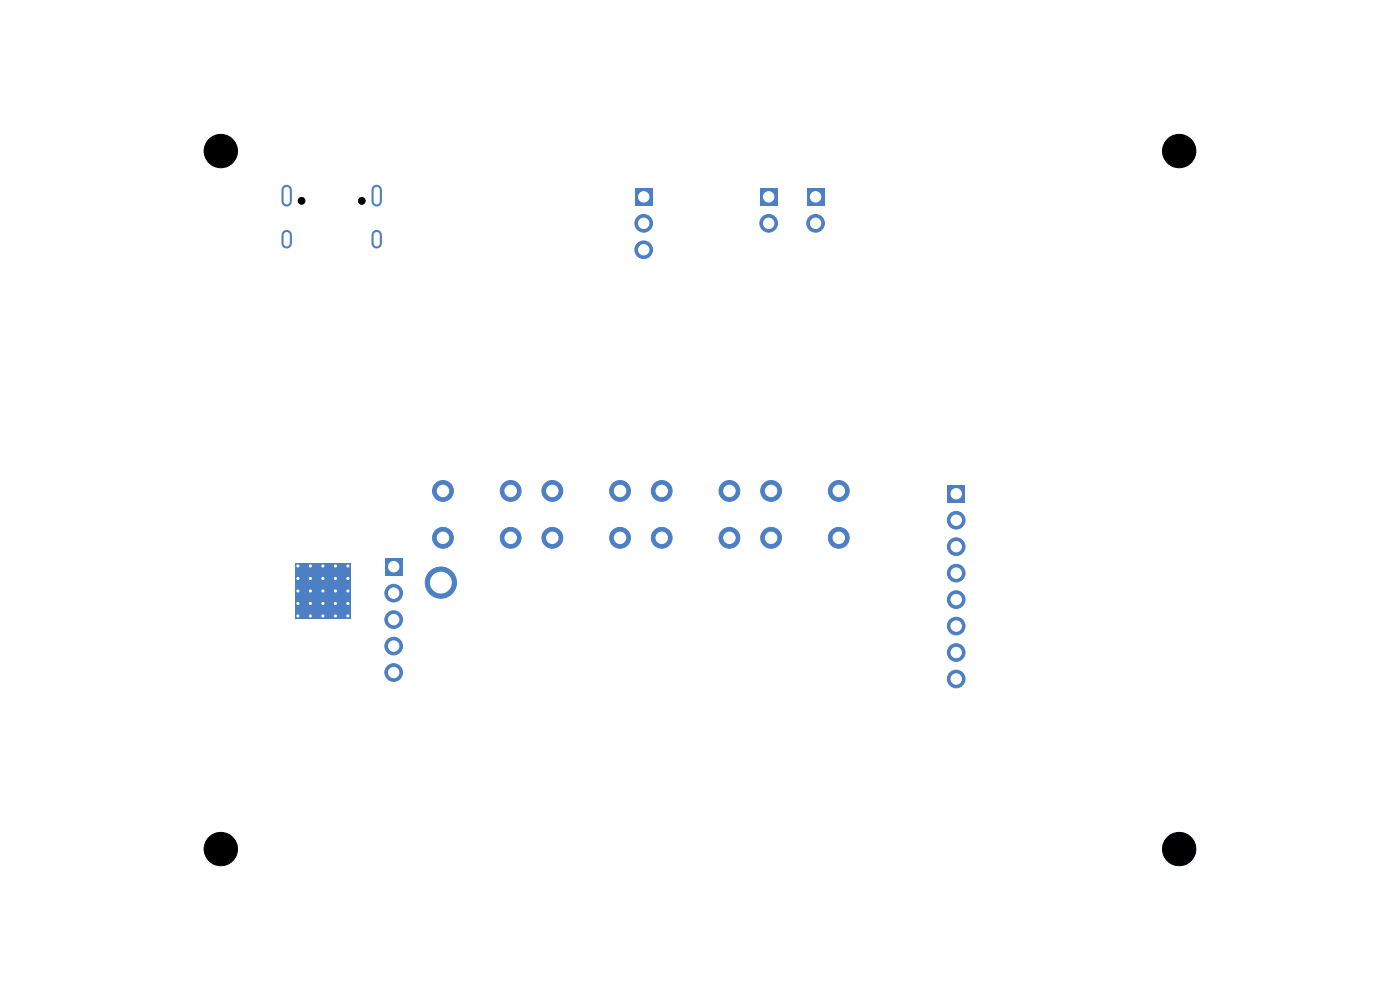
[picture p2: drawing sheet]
<svg xmlns="http://www.w3.org/2000/svg" width="297mm" height="210mm" viewBox="0 0 297 210" stroke-linecap="round" stroke-linejoin="round" font-family="sans-serif">
<path d="M60.8 40.3v2.4M60.8 49.9v1.7M79.9 40.3v2.4M79.9 49.9v1.7" fill="none" stroke="#4d7fc4" stroke-width="2.2"/>
<g fill="#4d7fc4" stroke="#4d7fc4" stroke-width=".21">
<circle cx="163.6" cy="104.1" r="2.21"/>
<circle cx="177.9" cy="104.1" r="2.21"/>
<circle cx="163.6" cy="114.1" r="2.21"/>
<circle cx="177.9" cy="114.1" r="2.21"/>
</g>
<path d="M201 102.9h3.7v3.7h-3.7z" fill="#4d7fc4"/>
<g fill="#4d7fc4" stroke="#4d7fc4" stroke-width=".21">
<circle cx="202.9" cy="110.4" r="1.88"/>
<circle cx="202.9" cy="116" r="1.88"/>
<circle cx="202.9" cy="121.6" r="1.88"/>
<circle cx="202.9" cy="127.2" r="1.88"/>
<circle cx="202.9" cy="132.8" r="1.88"/>
<circle cx="202.9" cy="138.4" r="1.88"/>
<circle cx="202.9" cy="144" r="1.88"/>
</g>
<path d="M171.1 39.9h3.8v3.7h-3.8z" fill="#4d7fc4"/>
<circle cx="173" cy="47.4" r="1.88" fill="#4d7fc4" stroke="#4d7fc4" stroke-width=".21"/>
<path d="M81.6 118.3h3.8v3.8h-3.8z" fill="#4d7fc4"/>
<g fill="#4d7fc4" stroke="#4d7fc4" stroke-width=".21">
<circle cx="83.5" cy="125.8" r="1.88"/>
<circle cx="83.5" cy="131.4" r="1.88"/>
<circle cx="83.5" cy="137.1" r="1.88"/>
<circle cx="83.5" cy="142.7" r="1.88"/>
<circle cx="93.5" cy="123.6" r="3.3"/>
</g>
<path d="M161.2 39.9h3.8v3.7h-3.8z" fill="#4d7fc4"/>
<circle cx="163.1" cy="47.4" r="1.88" fill="#4d7fc4" stroke="#4d7fc4" stroke-width=".21"/>
<path d="M134.7 39.9h3.7v3.7h-3.7z" fill="#4d7fc4"/>
<g fill="#4d7fc4" stroke="#4d7fc4" stroke-width=".21">
<circle cx="136.6" cy="47.4" r="1.88"/>
<circle cx="136.6" cy="53" r="1.88"/>
<circle cx="140.4" cy="104.1" r="2.21"/>
<circle cx="154.7" cy="104.1" r="2.21"/>
<circle cx="140.4" cy="114.1" r="2.21"/>
<circle cx="154.7" cy="114.1" r="2.21"/>
<circle cx="63.2" cy="120.1" r=".55"/>
<circle cx="63.2" cy="122.7" r=".55"/>
<circle cx="63.2" cy="125.4" r=".55"/>
<circle cx="63.2" cy="128" r=".55"/>
<circle cx="63.2" cy="130.7" r=".55"/>
<circle cx="65.8" cy="120.1" r=".55"/>
<circle cx="65.8" cy="122.7" r=".55"/>
<circle cx="65.8" cy="125.4" r=".55"/>
<circle cx="65.8" cy="128" r=".55"/>
<circle cx="65.8" cy="130.7" r=".55"/>
<circle cx="68.5" cy="120.1" r=".55"/>
<circle cx="68.5" cy="122.7" r=".55"/>
<circle cx="68.5" cy="125.4" r=".55"/>
</g>
<path d="M62.6 119.5h11.8v11.7h-11.8z" fill="#4d7fc4"/>
<g fill="#4d7fc4" stroke="#4d7fc4" stroke-width=".21">
<circle cx="68.5" cy="128" r=".55"/>
<circle cx="68.5" cy="130.7" r=".55"/>
<circle cx="71.2" cy="120.1" r=".55"/>
<circle cx="71.2" cy="122.7" r=".55"/>
<circle cx="71.2" cy="125.4" r=".55"/>
<circle cx="71.2" cy="128" r=".55"/>
<circle cx="71.2" cy="130.7" r=".55"/>
<circle cx="73.8" cy="120.1" r=".55"/>
<circle cx="73.8" cy="122.7" r=".55"/>
<circle cx="73.8" cy="125.4" r=".55"/>
<circle cx="73.8" cy="128" r=".55"/>
<circle cx="73.8" cy="130.7" r=".55"/>
<circle cx="117.2" cy="104.1" r="2.21"/>
<circle cx="131.5" cy="104.1" r="2.21"/>
<circle cx="117.2" cy="114.1" r="2.21"/>
<circle cx="131.5" cy="114.1" r="2.21"/>
<circle cx="94" cy="104.1" r="2.21"/>
<circle cx="108.3" cy="104.1" r="2.21"/>
<circle cx="94" cy="114.1" r="2.21"/>
<circle cx="108.3" cy="114.1" r="2.21"/>
</g>
<g fill="#000" stroke="#000" stroke-width=".21">
<circle cx="46.8" cy="32" r="3.5"/>
<circle cx="250.2" cy="32" r="3.5"/>
<circle cx="64" cy="42.6" r=".72"/>
<circle cx="76.8" cy="42.6" r=".72"/>
<circle cx="46.8" cy="180.1" r="3.5"/>
<circle cx="250.2" cy="180.1" r="3.5"/>
</g>
<path d="M60.8 40.3v2.4M60.8 49.9v1.7M79.9 40.3v2.4M79.9 49.9v1.7" fill="none" stroke="#fff" stroke-width="1.3"/>
<g fill="#fff" stroke="#fff" stroke-width=".21">
<circle cx="163.6" cy="104.1" r="1.22"/>
<circle cx="177.9" cy="104.1" r="1.22"/>
<circle cx="163.6" cy="114.1" r="1.22"/>
<circle cx="177.9" cy="114.1" r="1.22"/>
<circle cx="202.9" cy="104.7" r="1.1"/>
<circle cx="202.9" cy="110.4" r="1.11"/>
<circle cx="202.9" cy="116" r="1.11"/>
<circle cx="202.9" cy="121.6" r="1.1"/>
<circle cx="202.9" cy="127.2" r="1.1"/>
<circle cx="202.9" cy="132.8" r="1.11"/>
<circle cx="202.9" cy="138.4" r="1.11"/>
<circle cx="202.9" cy="144" r="1.1"/>
<circle cx="173" cy="41.8" r="1.1"/>
<circle cx="173" cy="47.4" r="1.1"/>
<circle cx="83.5" cy="120.2" r="1.1"/>
<circle cx="83.5" cy="125.8" r="1.1"/>
<circle cx="83.5" cy="131.4" r="1.1"/>
<circle cx="83.5" cy="137.1" r="1.1"/>
<circle cx="83.5" cy="142.7" r="1.1"/>
<circle cx="93.5" cy="123.6" r="2.21"/>
<circle cx="163.1" cy="41.8" r="1.1"/>
<circle cx="163.1" cy="47.4" r="1.1"/>
<circle cx="136.6" cy="41.8" r="1.1"/>
<circle cx="136.6" cy="47.4" r="1.1"/>
<circle cx="136.6" cy="53" r="1.1"/>
<circle cx="140.4" cy="104.1" r="1.22"/>
<circle cx="154.7" cy="104.1" r="1.22"/>
<circle cx="140.4" cy="114.1" r="1.22"/>
<circle cx="154.7" cy="114.1" r="1.22"/>
<circle cx="63.2" cy="120.1" r=".22"/>
<circle cx="63.2" cy="122.7" r=".22"/>
<circle cx="63.2" cy="125.4" r=".22"/>
<circle cx="63.2" cy="128" r=".22"/>
<circle cx="63.2" cy="130.7" r=".22"/>
<circle cx="65.8" cy="120.1" r=".22"/>
<circle cx="65.8" cy="122.7" r=".22"/>
<circle cx="65.8" cy="125.4" r=".22"/>
<circle cx="65.8" cy="128" r=".22"/>
<circle cx="65.8" cy="130.7" r=".22"/>
<circle cx="68.5" cy="120.1" r=".22"/>
<circle cx="68.5" cy="122.7" r=".22"/>
<circle cx="68.5" cy="125.4" r=".22"/>
<circle cx="68.5" cy="128" r=".22"/>
<circle cx="68.5" cy="130.7" r=".22"/>
<circle cx="71.2" cy="120.1" r=".22"/>
<circle cx="71.2" cy="122.7" r=".22"/>
<circle cx="71.2" cy="125.4" r=".22"/>
<circle cx="71.2" cy="128" r=".22"/>
<circle cx="71.2" cy="130.7" r=".22"/>
<circle cx="73.8" cy="120.1" r=".22"/>
<circle cx="73.8" cy="122.7" r=".22"/>
<circle cx="73.8" cy="125.4" r=".22"/>
<circle cx="73.8" cy="128" r=".22"/>
<circle cx="73.8" cy="130.7" r=".22"/>
<circle cx="117.2" cy="104.1" r="1.22"/>
<circle cx="131.5" cy="104.1" r="1.22"/>
<circle cx="117.2" cy="114.1" r="1.22"/>
<circle cx="131.5" cy="114.1" r="1.22"/>
<circle cx="94" cy="104.1" r="1.22"/>
<circle cx="108.3" cy="104.1" r="1.22"/>
<circle cx="94" cy="114.1" r="1.22"/>
<circle cx="108.3" cy="114.1" r="1.22"/>
</g>
</svg>
